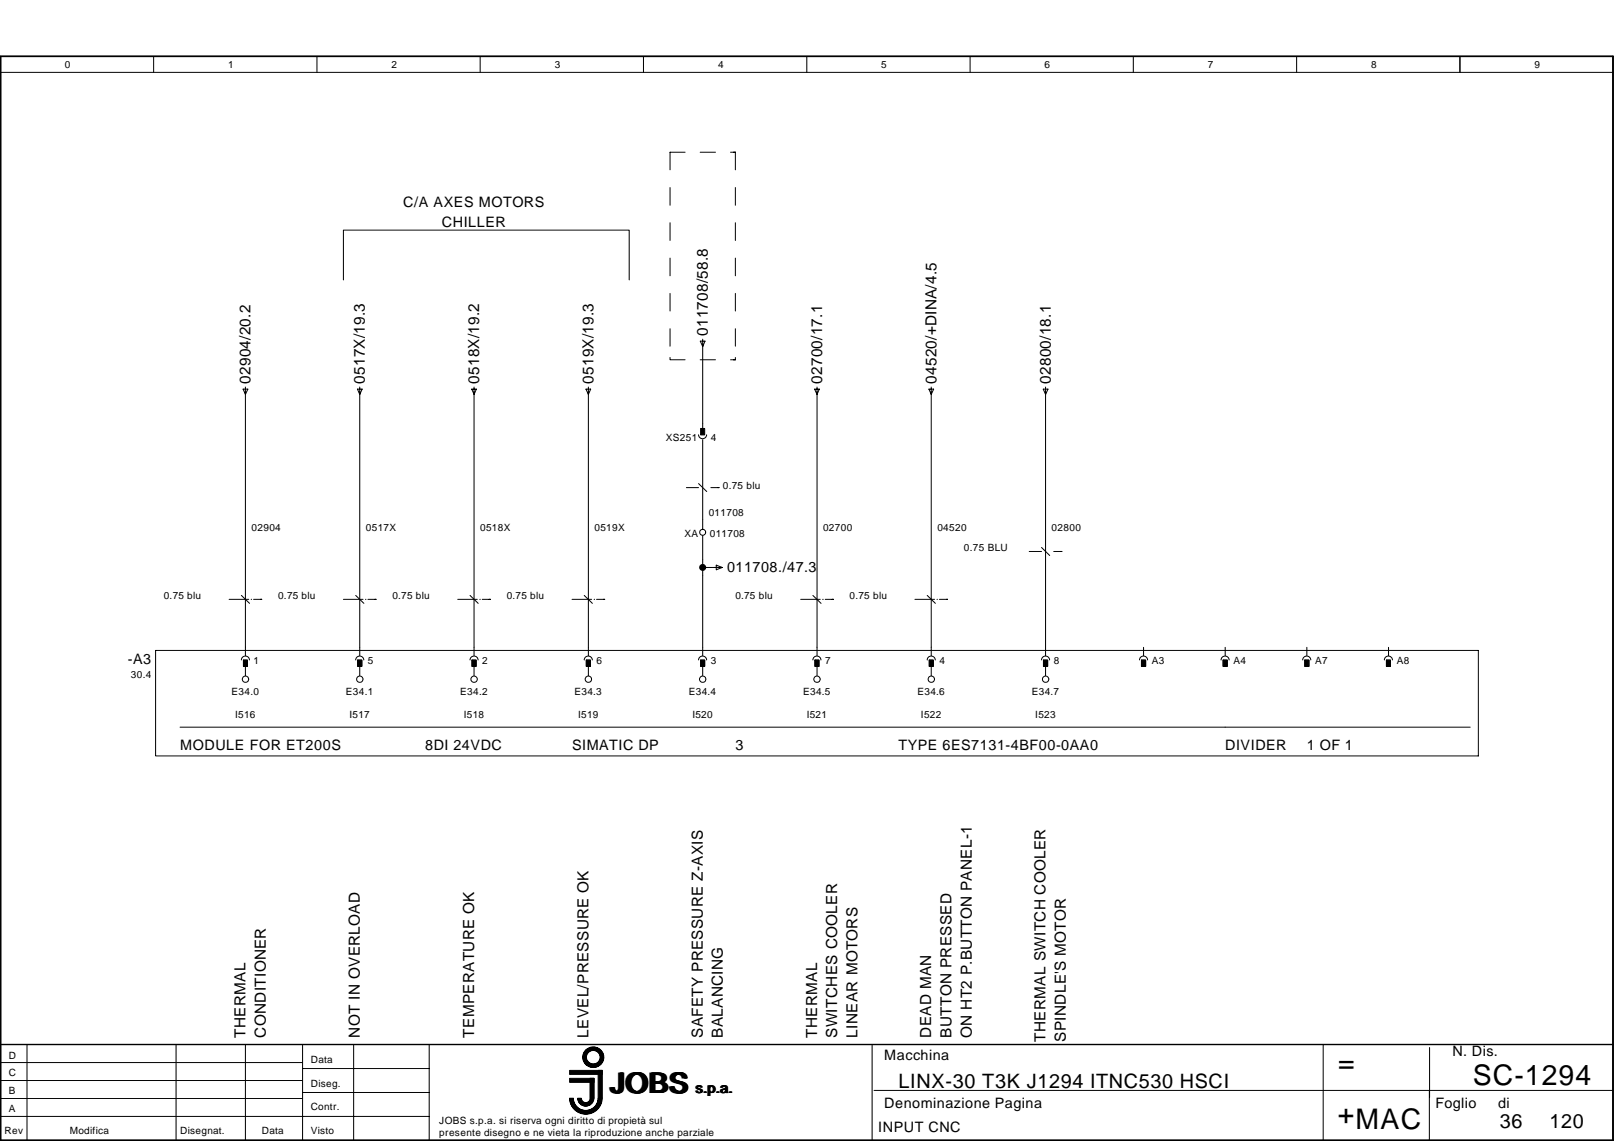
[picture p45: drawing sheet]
<svg xmlns="http://www.w3.org/2000/svg" width="297mm" height="210mm" viewBox="0 0 297 210" stroke-linecap="round" stroke-linejoin="round" font-family="sans-serif">
<defs><g id="words">
<g font-size="5.2">
<text x="246.3" y="197.2">=</text>
<text x="112.5" y="201">JOBS</text>
<text x="271.1" y="199.6">SC-1294</text>
<text x="246.2" y="206.7">+MAC</text>
</g>
<g font-size="3.6">
<text x="165.4" y="200.2">LINX-30 T3K J1294 ITNC530 HSCI</text>
<text x="276.1" y="207.6">36</text>
<text x="285.2" y="207.6">120</text>
</g>
<g font-size="2.8">
<text x="130.3" y="61.8" transform="rotate(-90 130.3 61.8)">011708/58.8</text>
<text x="46.1" y="70.6" transform="rotate(-90 46.1 70.6)">02904/20.2</text>
<text x="67.2" y="70.6" transform="rotate(-90 67.2 70.6)">0517X/19.3</text>
<text x="88.2" y="70.6" transform="rotate(-90 88.2 70.6)">0518X/19.2</text>
<text x="109.2" y="70.6" transform="rotate(-90 109.2 70.6)">0519X/19.3</text>
<text x="151.3" y="70.6" transform="rotate(-90 151.3 70.6)">02700/17.1</text>
<text x="172.3" y="70.6" transform="rotate(-90 172.3 70.6)">04520/+DINA/4.5</text>
<text x="193.4" y="70.6" transform="rotate(-90 193.4 70.6)">02800/18.1</text>
<text x="45.2" y="190.9" transform="rotate(-90 45.2 190.9)">THERMAL</text>
<text x="48.9" y="190.9" transform="rotate(-90 48.9 190.9)">CONDITIONER</text>
<text x="66.2" y="190.9" transform="rotate(-90 66.2 190.9)">NOT IN OVERLOAD</text>
<text x="87.2" y="190.9" transform="rotate(-90 87.2 190.9)">TEMPERATURE OK</text>
<text x="108.3" y="190.9" transform="rotate(-90 108.3 190.9)">LEVEL/PRESSURE OK</text>
<text x="129.3" y="190.9" transform="rotate(-90 129.3 190.9)">SAFETY PRESSURE Z-AXIS</text>
<text x="133.1" y="190.9" transform="rotate(-90 133.1 190.9)">BALANCING</text>
<text x="150.4" y="190.9" transform="rotate(-90 150.4 190.9)">THERMAL</text>
<text x="154.1" y="190.9" transform="rotate(-90 154.1 190.9)">SWITCHES COOLER</text>
<text x="157.8" y="190.9" transform="rotate(-90 157.8 190.9)">LINEAR MOTORS</text>
<text x="171.4" y="190.9" transform="rotate(-90 171.4 190.9)">DEAD MAN</text>
<text x="175.1" y="190.9" transform="rotate(-90 175.1 190.9)">BUTTON PRESSED</text>
<text x="178.9" y="190.9" transform="rotate(-90 178.9 190.9)">ON HT2 P.BUTTON PANEL-1</text>
<text x="192.4" y="191.6" transform="rotate(-90 192.4 191.6)">THERMAL SWITCH COOLER</text>
<text x="196.2" y="191.6" transform="rotate(-90 196.2 191.6)">SPINDLE'S MOTOR</text>
</g>
<g font-size="2.6">
<text x="74.2" y="38.1">C/A AXES MOTORS</text>
<text x="81.3" y="41.8">CHILLER</text>
<text x="133.8" y="105.3">011708./47.3</text>
<text x="23.5" y="122.2">-A3</text>
<text x="33.1" y="138">MODULE FOR ET200S</text>
<text x="78.2" y="138">8DI 24VDC</text>
<text x="105.3" y="138">SIMATIC DP</text>
<text x="135.3" y="138">3</text>
<text x="165.4" y="138">TYPE 6ES7131-4BF00-0AA0</text>
<text x="225.5" y="138">DIVIDER</text>
<text x="240.5" y="138">1 OF 1</text>
<text x="162.7" y="195.1">Macchina</text>
<text x="267.3" y="194.3">N. Dis.</text>
<text x="128.1" y="201">s.p.a.</text>
<text x="162.7" y="203.9">Denominazione Pagina</text>
<text x="264.2" y="203.9">Foglio</text>
<text x="275.7" y="203.9">di</text>
<text x="161.6" y="208.3">INPUT CNC</text>
</g>
<g font-size="1.8">
<text x="12" y="12.6">0</text>
<text x="42" y="12.6">1</text>
<text x="72" y="12.6">2</text>
<text x="102.1" y="12.6">3</text>
<text x="132.2" y="12.6">4</text>
<text x="162.2" y="12.6">5</text>
<text x="192.3" y="12.6">6</text>
<text x="222.3" y="12.6">7</text>
<text x="252.4" y="12.6">8</text>
<text x="282.4" y="12.6">9</text>
<text x="122.5" y="81.1">XS251</text>
<text x="130.8" y="81.1">4</text>
<text x="133.1" y="89.9">0.75 blu</text>
<text x="130.4" y="94.8">011708</text>
<text x="46.3" y="97.8">02904</text>
<text x="67.3" y="97.8">0517X</text>
<text x="88.4" y="97.8">0518X</text>
<text x="109.4" y="97.8">0519X</text>
<text x="126" y="98.7">XA</text>
<text x="130.6" y="98.7">011708</text>
<text x="151.5" y="97.8">02700</text>
<text x="172.5" y="97.8">04520</text>
<text x="177.4" y="101.5">0.75 BLU</text>
<text x="193.5" y="97.8">02800</text>
<text x="30.1" y="110.3">0.75 blu</text>
<text x="51.2" y="110.3">0.75 blu</text>
<text x="72.2" y="110.3">0.75 blu</text>
<text x="93.3" y="110.3">0.75 blu</text>
<text x="135.3" y="110.3">0.75 blu</text>
<text x="156.4" y="110.3">0.75 blu</text>
<text x="24.1" y="124.8">30.4</text>
<text x="46.7" y="122.2">1</text>
<text x="67.7" y="122.2">5</text>
<text x="88.7" y="122.2">2</text>
<text x="109.8" y="122.2">6</text>
<text x="130.8" y="122.2">3</text>
<text x="151.9" y="122.2">7</text>
<text x="172.9" y="122.2">4</text>
<text x="193.9" y="122.2">8</text>
<text x="212" y="122.2">A3</text>
<text x="227" y="122.2">A4</text>
<text x="242" y="122.2">A7</text>
<text x="257" y="122.2">A8</text>
<text x="42.6" y="127.9">E34.0</text>
<text x="63.7" y="127.9">E34.1</text>
<text x="84.7" y="127.9">E34.2</text>
<text x="105.7" y="127.9">E34.3</text>
<text x="126.8" y="127.9">E34.4</text>
<text x="147.8" y="127.9">E34.5</text>
<text x="168.8" y="127.9">E34.6</text>
<text x="189.9" y="127.9">E34.7</text>
<text x="43.3" y="132.1">I516</text>
<text x="64.3" y="132.1">I517</text>
<text x="85.3" y="132.1">I518</text>
<text x="106.4" y="132.1">I519</text>
<text x="127.4" y="132.1">I520</text>
<text x="148.5" y="132.1">I521</text>
<text x="169.5" y="132.1">I522</text>
<text x="190.5" y="132.1">I523</text>
<text x="1.6" y="194.7">D</text>
<text x="57.2" y="195.5">Data</text>
<text x="1.6" y="201.3">B</text>
<text x="1.6" y="198">C</text>
<text x="57.2" y="199.9">Diseg.</text>
<text x=".8" y="208.7">Rev</text>
<text x="1.6" y="204.6">A</text>
<text x="12.9" y="208.7">Modifica</text>
<text x="33.1" y="208.7">Disegnat.</text>
<text x="48.2" y="208.7">Data</text>
<text x="57.2" y="204.3">Contr.</text>
<text x="57.2" y="208.7">Visto</text>
<text x="80.9" y="206.8">JOBS s.p.a. si riserva ogni diritto di propietà sul</text>
<text x="80.9" y="209">presente disegno e ne vieta la riproduzione anche parziale</text>
</g>
</g></defs>
<g fill="none" stroke="#000" stroke-width=".18">
<path d="M.1 10.4h296.8v199.4h-296.8zM.1 13.3h296.8M28.3 10.4v2.9M58.3 10.4v2.9M88.4 10.4v2.9M118.4 10.4v2.9M148.5 10.4v2.9M178.5 10.4v2.9M208.6 10.4v2.9M238.6 10.4v2.9M268.7 10.4v2.9M123.3 34.5v3.3"/>
<path d="M126.1 28h-2.8v3.2M128.9 28h2.8M134.4 28h.9v3.2M135.3 34.5v3.3M63.2 51.5v-9.2h52.6v9.2M123.3 41v3.2M123.3 47.5v3.2M123.3 54v3.2M135.3 41v3.2M135.3 47.5v3.2M135.3 54v3.2M123.3 65.8v.4h2.8"/>
<path d="M123.3 60.5v3.2M128.9 66.2h2.8M135.3 65.8v.4h-.9M135.3 60.5v3.2M126.3 89.7h2.3M130.8 89.7h1.5M28.6 119.7h243.5v19.4h-243.5zM42.2 110.3h3.6M46.2 110.3h.1M46.7 110.3h1.5M63.2 110.3h3.6M67.3 110.3h.1"/>
<path d="M67.7 110.3h1.5M84.2 110.3h3.6M88.3 110.3h.1M88.7 110.3h1.6M105.3 110.3h3.6M109.3 110.3h.1M109.8 110.3h1.5M147.4 110.3h3.6M151.4 110.3h.1M151.9 110.3h1.5M168.4 110.3h3.6M172.4 110.3h.1"/>
<path d="M172.9 110.3h1.5M189.4 101.5h2.3M193.9 101.5h1.5M.1 198.8h55.6M.1 195.5h55.6M.1 192.2h296.8M5 192.2v17.6M32.4 192.2v17.6M45.2 192.2v17.6M55.7 192.2v17.6M55.7 196.6h23.3M65.1 192.2v17.6"/>
<path d="M79 192.2v17.6M160.5 192.2v17.6M243.5 192.2v17.6M263.1 192.7v9.2M.1 205.4h78.9M.1 202.1h55.6M55.7 201h23.3M105 202a2.85 2.85 0 0 0 2.8 2.8 2.85 2.85 0 0 0 2.9-2.8M105 202a2.77 2.77 0 0 0 2.8 2.7 2.77 2.77 0 0 0 2.8-2.7M105.1 202a2.69 2.69 0 0 0 2.7 2.7 2.69 2.69 0 0 0 2.7-2.7M105.2 202a2.63 2.63 0 0 0 2.6 2.6 2.63 2.63 0 0 0 2.6-2.6M105.3 202a2.54 2.54 0 0 0 2.5 2.5 2.54 2.54 0 0 0 2.5-2.5"/>
<path d="M105.3 202a2.47 2.47 0 0 0 2.5 2.4 2.47 2.47 0 0 0 2.5-2.4M105.4 202a2.39 2.39 0 0 0 2.4 2.4 2.39 2.39 0 0 0 2.4-2.4M106.3 202a1.49 1.49 0 0 0 1.5 1.5 1.49 1.49 0 0 0 1.5-1.5M106.4 202a1.42 1.42 0 0 0 1.4 1.4 1.42 1.42 0 0 0 1.4-1.4M106.5 202a1.34 1.34 0 0 0 1.3 1.3 1.34 1.34 0 0 0 1.4-1.3M106.5 202a1.27 1.27 0 0 0 1.3 1.3 1.27 1.27 0 0 0 1.3-1.3M106.6 202a1.19 1.19 0 0 0 1.2 1.2 1.19 1.19 0 0 0 1.2-1.2M106.7 202a1.12 1.12 0 0 0 1.1 1.1 1.12 1.12 0 0 0 1.1-1.1M106.8 202a1.04 1.04 0 0 0 1 1.1 1.04 1.04 0 0 0 1-1.1M106.8 202a.96 .96 0 0 0 1 1 .96 .96 0 0 0 1-1M106.9 202a.89 .89 0 0 0 .9 .9 .89 .89 0 0 0 .9-.9M107 202a.81 .81 0 0 0 .8 .8 .81 .81 0 0 0 .8-.8"/>
<path d="M110.1 202a2.3 2.3 0 0 1-2.3 2.3 2.3 2.3 0 0 1-2.3-2.3 2.32 2.32 0 0 0 2.3 2.3 2.32 2.32 0 0 0 2.3-2.3M110.7 202a2.94 2.94 0 0 1-2.9 2.9 2.94 2.94 0 0 1-3-2.9 3 3 0 0 0 3 3 3 3 0 0 0 3-3M160.9 200.6h136M263.1 200.6v9.2"/>
<circle cx="109.2" cy="194.5" r="1.33"/>
<circle cx="109.2" cy="194.5" r="1.48"/>
<circle cx="109.2" cy="194.5" r="1.55"/>
<circle cx="109.2" cy="194.5" r="1.85"/>
<circle cx="109.2" cy="194.5" r="1.25"/>
<circle cx="109.2" cy="194.5" r="1.78"/>
<circle cx="109.2" cy="194.5" r="1.4"/>
<circle cx="109.2" cy="194.5" r="1.63"/>
<circle cx="109.2" cy="194.5" r="1.69"/>
<circle cx="109.2" cy="194.5" r="1.92"/>
</g>
<path d="M.1 10.4h296.8v199.4h-296.8zM.1 192.2h296.8" fill="none" stroke="#000" stroke-width=".26"/>
<g fill="#000" stroke="#000" stroke-width=".18">
<path d="M104.8 196.9h6v.8h-6zM104.8 198.4h4.5v.7h-4.5zM108.6 198.4h.7v3.7h-.7zM110.1 196.9h.7v5.2h-.7z"/>
<circle cx="129.3" cy="104.4" r=".55"/>
</g>
<g fill="none" stroke="#000" stroke-width=".19">
<path d="M44.7 71.6h.9l-.4 1zM45.2 71.2v49.3M65.8 71.6h.9l-.5 1zM66.2 71.2v49.3M86.8 71.6h.9l-.5 1zM87.2 71.2v49.3M107.8 71.6h.9l-.4 1zM108.3 71.2v49.3M128.6 80a.74 .74 0 0 0 .7 .7 .74 .74 0 0 0 .7-.7M128.9 62.8h.8l-.4 1zM129.3 62.4v16.4M149.9 71.6h.9l-.4 1z"/>
<path d="M150.4 71.2v49.3M171 71.6h.8l-.4 1zM171.4 71.2v49.3M192 71.6h.9l-.5 1zM192.4 71.2v49.3M128.6 89l1.5 1.4M129.3 80.9v16.4M129.3 98.5v22M44.4 109.5l1.5 1.5M65.5 109.5l1.5 1.5M86.5 109.5l1.5 1.5M107.5 109.5l1.5 1.5"/>
<path d="M129.3 104.4h3.5M131.8 104l1.1 .4-1.1 .4zM149.6 109.5l1.5 1.5M170.6 109.5l1.5 1.5M191.7 100.7l1.5 1.5M210.5 119.1v1.4M225.5 119.1v1.4M240.5 119.1v1.4M255.5 119.1v1.4M33.1 133.8h237.5M44.4 121.4a.74 .74 0 0 1 .8-.7 .74 .74 0 0 1 .7 .7M44.8 121.4h.7v1.2h-.7z"/>
<path d="M45.2 122v2.2M65.5 121.4a.74 .74 0 0 1 .7-.7 .74 .74 0 0 1 .7 .7M65.8 121.4h.8v1.2h-.8zM66.2 122v2.2M86.5 121.4a.74 .74 0 0 1 .7-.7 .74 .74 0 0 1 .8 .7M86.9 121.4h.7v1.2h-.7zM87.2 122v2.2M107.5 121.4a.74 .74 0 0 1 .8-.7 .74 .74 0 0 1 .7 .7M107.9 121.4h.8v1.2h-.8zM108.3 122v2.2M128.6 121.4a.74 .74 0 0 1 .7-.7 .74 .74 0 0 1 .7 .7M128.9 121.4h.8v1.2h-.8z"/>
<path d="M129.3 122v2.2M149.6 121.4a.74 .74 0 0 1 .7-.7 .74 .74 0 0 1 .8 .7M150 121.4h.7v1.2h-.7zM150.4 122v2.2M170.6 121.4a.74 .74 0 0 1 .8-.7 .74 .74 0 0 1 .7 .7M171 121.4h.8v1.2h-.8zM171.4 122v2.2M191.7 121.4a.74 .74 0 0 1 .7-.7 .74 .74 0 0 1 .8 .7M192 121.4h.8v1.2h-.8zM192.4 122h.1M192.4 122v2.2M209.7 121.4a.74 .74 0 0 1 .8-.7 .74 .74 0 0 1 .7 .7"/>
<path d="M210.1 121.4h.7v1.2h-.7zM224.7 121.4a.74 .74 0 0 1 .8-.7 .74 .74 0 0 1 .7 .7M225.1 121.4h.8v1.2h-.8zM239.8 121.4a.74 .74 0 0 1 .7-.7 .74 .74 0 0 1 .7 .7M240.1 121.4h.8v1.2h-.8zM254.8 121.4a.74 .74 0 0 1 .7-.7 .74 .74 0 0 1 .8 .7M255.2 121.4h.7v1.2h-.7z"/>
<circle cx="129.3" cy="97.9" r=".55"/>
<circle cx="45.2" cy="125" r=".59"/>
<circle cx="66.2" cy="125" r=".59"/>
<circle cx="87.3" cy="125" r=".58"/>
<circle cx="108.3" cy="125" r=".59"/>
<circle cx="129.3" cy="125" r=".59"/>
<circle cx="150.4" cy="125" r=".59"/>
<circle cx="171.4" cy="125" r=".59"/>
<circle cx="192.4" cy="125" r=".59"/>
</g>
<g fill="#000" stroke="#000" stroke-width=".19">
<path d="M128.9 78.8h.8v1.2h-.8zM44.8 121.4h.7v1.2h-.7zM65.8 121.4h.8v1.2h-.8zM86.9 121.4h.7v1.2h-.7zM107.9 121.4h.8v1.2h-.8zM128.9 121.4h.8v1.2h-.8zM150 121.4h.7v1.2h-.7zM171 121.4h.8v1.2h-.8zM192 121.4h.8v1.2h-.8zM210.1 121.4h.7v1.2h-.7zM225.1 121.4h.8v1.2h-.8zM240.1 121.4h.8v1.2h-.8z"/>
<path d="M255.2 121.4h.7v1.2h-.7z"/>
</g>
<use href="#words"/>
</svg>
